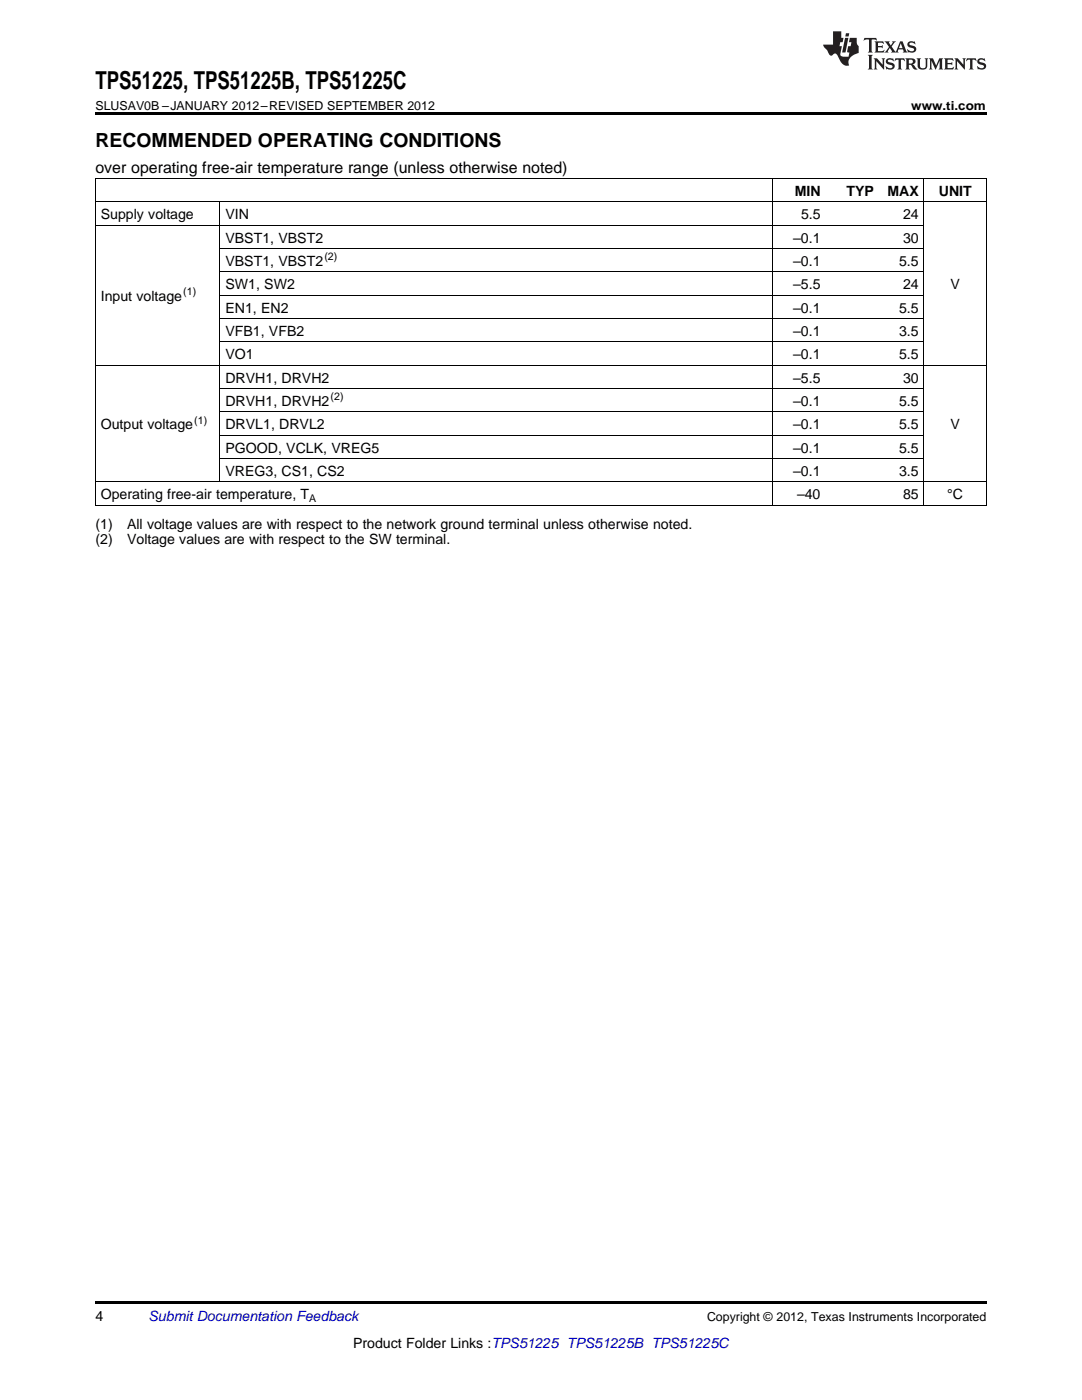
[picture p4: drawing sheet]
<svg xmlns="http://www.w3.org/2000/svg" width="216mm" height="279mm" viewBox="0 0 216 279" stroke-linecap="round" stroke-linejoin="round" font-family="sans-serif">
<defs><g id="words">
<text font-size="4.9" x="19" y="17.8">TPS51225, TPS51225B, TPS51225C</text>
<text font-size="3.9" x="19" y="29.3">RECOMMENDED OPERATING CONDITIONS</text>
<text font-size="3.2" x="19" y="34.4">over operating free-air temperature range (unless otherwise noted)</text>
<g font-size="2.8">
<text x="158.6" y="39.1">MIN</text>
<text x="168.9" y="39.1">TYP</text>
<text x="177.1" y="39.1">MAX</text>
<text x="187.3" y="39.1">UNIT</text>
<text x="20.1" y="43.7">Supply voltage</text>
<text x="45" y="43.7">VIN</text>
<text x="159.8" y="43.7">5.5</text>
<text x="180.2" y="43.7">24</text>
<text x="45" y="48.4">VBST1, VBST2</text>
<text x="45" y="53.1">VBST1, VBST2</text>
<text x="158.3" y="48.4">–0.1</text>
<text x="158.3" y="53.1">–0.1</text>
<text x="179.4" y="53.1">5.5</text>
<text x="180.2" y="48.4">30</text>
<text x="45" y="57.7">SW1, SW2</text>
<text x="158.3" y="57.7">–5.5</text>
<text x="180.2" y="57.7">24</text>
<text x="189.7" y="57.7">V</text>
<text x="20.1" y="60">Input voltage</text>
<text x="45" y="62.4">EN1, EN2</text>
<text x="158.3" y="62.4">–0.1</text>
<text x="179.4" y="62.4">5.5</text>
<text x="45" y="67">VFB1, VFB2</text>
<text x="45" y="71.7">VO1</text>
<text x="158.3" y="67">–0.1</text>
<text x="158.3" y="71.7">–0.1</text>
<text x="179.4" y="67">3.5</text>
<text x="179.4" y="71.7">5.5</text>
<text x="45" y="76.3">DRVH1, DRVH2</text>
<text x="158.3" y="76.3">–5.5</text>
<text x="180.2" y="76.3">30</text>
<text x="45" y="81">DRVH1, DRVH2</text>
<text x="158.3" y="81">–0.1</text>
<text x="179.4" y="81">5.5</text>
<text x="20.1" y="85.7">Output voltage</text>
<text x="45" y="85.7">DRVL1, DRVL2</text>
<text x="158.3" y="85.7">–0.1</text>
<text x="179.4" y="85.7">5.5</text>
<text x="189.7" y="85.7">V</text>
<text x="45" y="90.3">PGOOD, VCLK, VREG5</text>
<text x="45" y="95">VREG3, CS1, CS2</text>
<text x="158.3" y="90.3">–0.1</text>
<text x="158.3" y="95">–0.1</text>
<text x="179.4" y="90.3">5.5</text>
<text x="179.4" y="95">3.5</text>
<text x="20.1" y="99.6">Operating free-air temperature, T</text>
<text x="159" y="99.6">–40</text>
<text x="180.2" y="99.6">85</text>
<text x="189" y="99.6">°C</text>
<text x="19" y="105.5">(1)</text>
<text x="25.4" y="105.5">All voltage values are with respect to the network ground terminal unless otherwise noted.</text>
<text x="19" y="108.7">(2)</text>
<text x="25.4" y="108.7">Voltage values are with respect to the SW terminal.</text>
<text x="19" y="263.6">4</text>
<text x="70.4" y="269">Product Folder Links :TPS51225 TPS51225B TPS51225C</text>
</g>
<text font-size="2.8" fill="#0000c8" x="29.6" y="263.6">Submit Documentation Feedback</text>
<g font-size="2.5">
<text x="19" y="21.9">SLUSAV0B –JANUARY 2012–REVISED SEPTEMBER 2012</text>
<text x="181.8" y="21.9">www.ti.com</text>
<text x="141.1" y="263.6">Copyright © 2012, Texas Instruments Incorporated</text>
</g>
<g font-size="2.1">
<text x="64.7" y="51.9">(2)</text>
<text x="36.6" y="58.9">(1)</text>
<text x="66" y="79.9">(2)</text>
<text x="38.8" y="84.5">(1)</text>
<text x="61.7" y="100.2">A</text>
</g>
</g></defs>
<g fill="#231f20">
<path d="M172.5 7.6l-.1 .5 .4-.2h.6v.1v2.1l-.2 .4h.9l-.2-.4v-2.1l.1-.1h.5l.5 .2-.2-.5zM174.5 8.3l.2 .3v1.5l-.2 .4h1.8l.2-.6a1.04 1.04 0 0 1-1.3 .2v-.7h.6l.3 .2v-.6l-.3 .2h-.6v-.6l.8-.1 .4 .3-.2-.5zM176.5 8.3l.9 1.1-.9 1.1h.8l-.2-.2 .4-.7 .5 .7-.2 .2h1.5l-.2-.2 .2-.4h.9l.1 .4-.2 .2h1l-.3-.3-.7-1.9h-.5l-.9 2-.8-1 .9-1h-.8l.1 .3-.4 .5-.3-.6 .1-.2zM179.7 8.6l.4 1h-.7zM181.3 8.4a.63 .63 0 0 0-.2 .7 .63 .63 0 0 0 .6 .4l.6 .2 .1 .2a.75 .75 0 0 1-.7 .4 .75 .75 0 0 1-.6-.5l.1 .7 .1-.1a1.11 1.11 0 0 0 1.5-.6 1.13 1.13 0 0 0-1.2-.8l-.1-.4a1.04 1.04 0 0 1 1.2 .2l-.2-.5-.2 .1-.4-.2zM173.2 10.9l.2 .4v2.2l-.2 .4h1l-.3-.4v-2.2l.3-.4zM174.3 11.6l.3 .4v1.5l-.3 .4h.8l-.2-.4v-1.3l1.5 1.7v-1.9l.2-.4h-.7l.2 .4v.9l-1.1-1.3zM177 11.8a.62 .62 0 0 0-.2 .7 .62 .62 0 0 0 .6 .4l.6 .1 .1 .3a.76 .76 0 0 1-.7 .3 .76 .76 0 0 1-.7-.4l.2 .7 .1-.1a1.11 1.11 0 0 0 1.5-.6 1.13 1.13 0 0 0-1.2-.8l-.1-.4a1.04 1.04 0 0 1 1.2 .2l-.2-.6-.2 .1-.5-.1zM178.7 11.6l-.2 .6a.61 .61 0 0 1 .8-.3v1.6l-.2 .4h.9l-.2-.4v-1.6a.63 .63 0 0 1 .7 .3l-.1-.6zM180.6 11.6l.3 .4v1.5l-.3 .4h1l-.2-.2-.1-.8 .6 .2a.76 .76 0 0 0 1.2 .7l-1-1a.58 .58 0 0 0 .6-.5 .58 .58 0 0 0-.5-.6zM181.4 11.9h.1a.45 .45 0 0 1 .5 .1 .45 .45 0 0 1 .1 .5l-.8 .2zM182.9 11.6l.2 .2a2.17 2.17 0 0 0 .3 1.9 .99 .99 0 0 0 1.6-.6v-1.1l.2-.4h-.7l.2 .2a1.92 1.92 0 0 1-.2 1.8 .6 .6 0 0 1-.9-.5v-1.1l.2-.4zM185.4 11.6l.2 .4v1.5l-.2 .4h.7l-.2-.4v-1.4l.8 1.8 .8-1.8v1.4l-.2 .4h.9l-.2-.4v-1.5l.2-.4h-.8l-.6 1.5-.6-1.5zM188.4 11.6l.2 .4v1.5l-.2 .4h1.8l.1-.6a1.04 1.04 0 0 1-1.2 .1v-.6h.5l.4 .2v-.6l-.4 .2h-.5v-.7h.8l.3 .3-.1-.6zM190.5 11.6l.2 .4v1.5l-.2 .4h.7l-.2-.4v-1.3l1.5 1.7v-1.9l.2-.4h-.7l.2 .4v.9l-1.1-1.3zM192.9 11.6l-.1 .6a.61 .61 0 0 1 .7-.3l.1 1.6-.3 .4h1l-.3-.4 .1-1.6a.63 .63 0 0 1 .7 .3l-.1-.6zM195.2 11.8a.62 .62 0 0 0-.2 .7 .62 .62 0 0 0 .6 .4l.6 .1 .1 .3a.76 .76 0 0 1-.7 .3 .76 .76 0 0 1-.6-.4l.1 .7 .1-.1a1.11 1.11 0 0 0 1.6-.6 1.13 1.13 0 0 0-1.3-.8l-.1-.4a1.04 1.04 0 0 1 1.2 .2l-.1-.6-.2 .1-.5-.1z"/>
<path d="M166.2 6.3v2.6h-1.9v.4l.8 .9a.91 .91 0 0 0 1 .8 .56 .56 0 0 1 .5-.3 .56 .56 0 0 1 .5 .3l.4 .8a1.53 1.53 0 0 0 1.9 1.2 1.54 1.54 0 0 1 1-2.1l.9-.3v-1.4a1.52 1.52 0 0 1-.4-1.6h-1.3l-.2 .8h.5l-.2 .8h-.5l-.1 1v.2l.4 .1-.2 .8a1.93 1.93 0 0 1-1.6-.3l.3-1.8h-.5l.2-.8h.4l.2-.8h-.4v-1.3zM168.6 7.6l-.6 2.9h.7l.6-2.9zM168.8 6.6l-.1 .7h.6l.2-.7z"/>
</g>
<path d="M19 22.5h177.8v.5h-177.8zM19 259.7h177.8v.5h-177.8z" fill="#000"/>
<g fill="none" stroke="#000" stroke-width=".2">
<path d="M19 35.6h177.8M19.1 35.7v65.2M154.1 35.7v65.2M184.3 35.7v65.2M196.8 35.7v65.2M19 45h165.4M19 40.3h177.8M43.9 40.4v55.8M43.9 58.9h140.5M43.9 54.3h140.5M43.9 49.6h140.5M19 72.9h177.8"/>
<path d="M43.9 77.6h140.5M43.9 68.2h140.5M43.9 63.6h140.5M19 96.2h177.8M43.9 91.5h140.5M43.9 86.9h140.5M43.9 82.2h140.5M19 100.8h177.8"/>
</g>
<use href="#words"/>
</svg>
